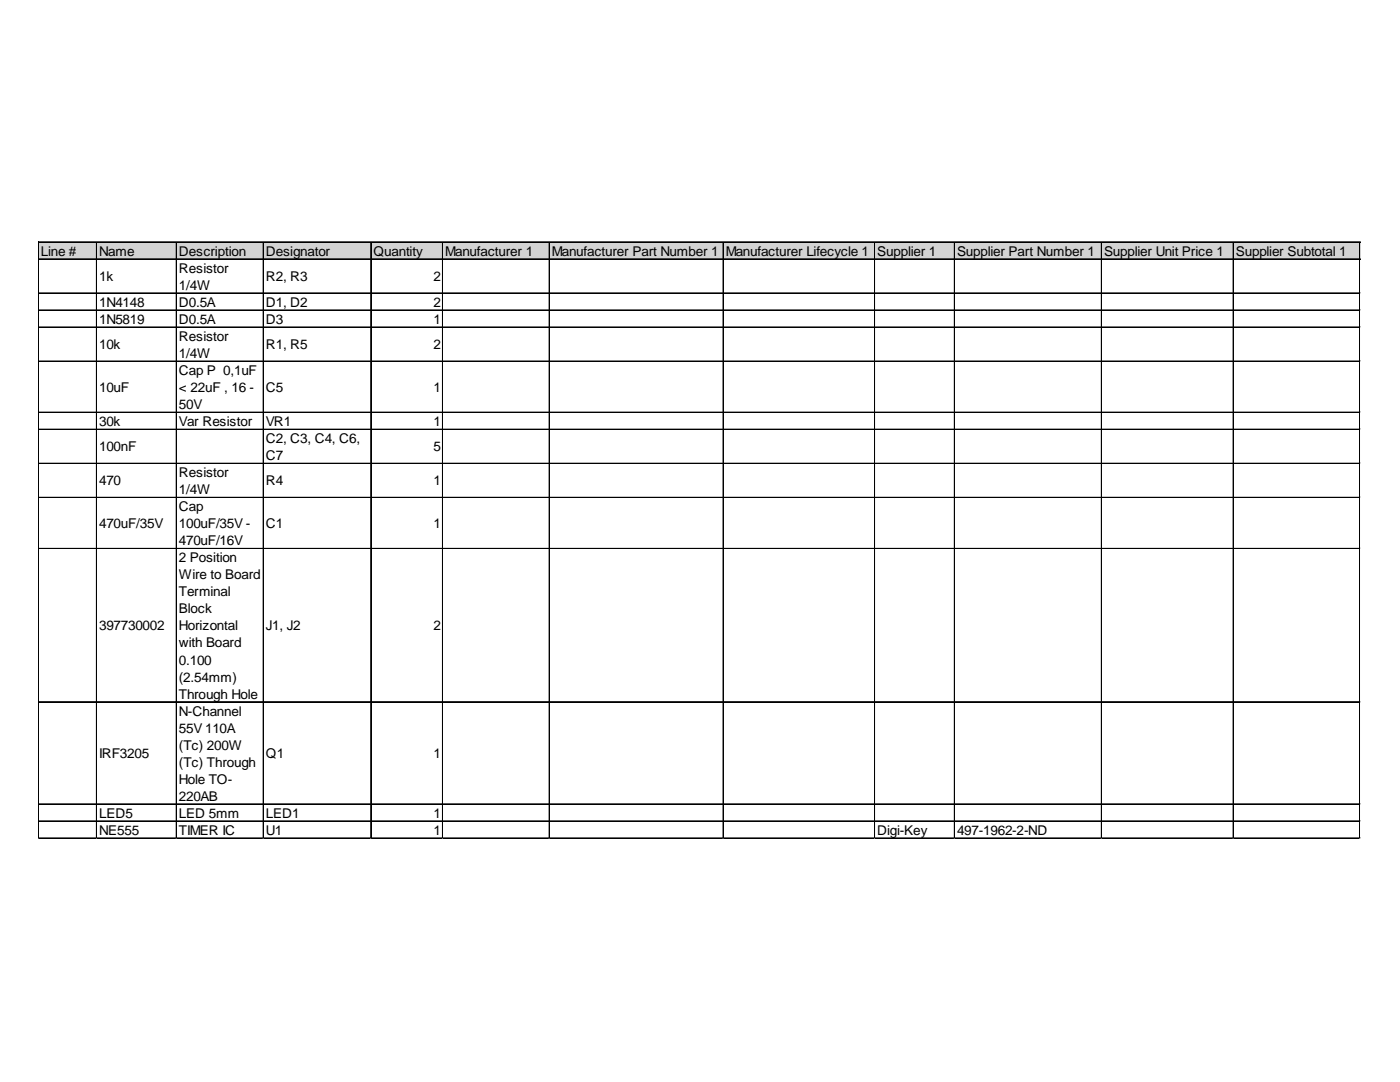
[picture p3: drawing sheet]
<svg xmlns="http://www.w3.org/2000/svg" width="279mm" height="216mm" viewBox="0 0 279 216" stroke-linecap="round" stroke-linejoin="round" font-family="sans-serif">
<defs><g id="words">
<g font-size="2.7">
<text x="8.1" y="51">Line #</text>
<text x="19.8" y="51">Name</text>
<text x="35.7" y="51">Description</text>
<text x="53.1" y="51">Designator</text>
<text x="74.5" y="51">Quantity</text>
<text x="88.8" y="51">Manufacturer 1</text>
<text x="110.1" y="51">Manufacturer Part Number 1</text>
<text x="144.8" y="51">Manufacturer Lifecycle 1</text>
<text x="175.1" y="51">Supplier 1</text>
<text x="191" y="51">Supplier Part Number 1</text>
<text x="220.3" y="51">Supplier Unit Price 1</text>
<text x="246.6" y="51">Supplier Subtotal 1</text>
<text x="19.8" y="56">1k</text>
<text x="35.7" y="54.4">Resistor</text>
<text x="35.7" y="57.8">1/4W</text>
<text x="53.1" y="56">R2, R3</text>
<text x="86.5" y="56">2</text>
<text x="19.8" y="61.2">1N4148</text>
<text x="19.8" y="64.6">1N5819</text>
<text x="35.7" y="61.2">D0.5A</text>
<text x="35.7" y="64.6">D0.5A</text>
<text x="53.1" y="61.2">D1, D2</text>
<text x="53.1" y="64.6">D3</text>
<text x="86.5" y="61.2">2</text>
<text x="86.5" y="64.6">1</text>
<text x="19.8" y="69.6">10k</text>
<text x="35.7" y="68">Resistor</text>
<text x="35.7" y="71.4">1/4W</text>
<text x="53.1" y="69.6">R1, R5</text>
<text x="86.5" y="69.6">2</text>
<text x="35.7" y="74.8">Cap P 0,1uF</text>
<text x="19.8" y="78.2">10uF</text>
<text x="35.7" y="78.2">&lt; 22uF , 16 -</text>
<text x="35.7" y="81.6">50V</text>
<text x="53.1" y="78.2">C5</text>
<text x="86.5" y="78.2">1</text>
<text x="19.8" y="85">30k</text>
<text x="35.7" y="85">Var Resistor</text>
<text x="53.1" y="85">VR1</text>
<text x="53.1" y="88.4">C2, C3, C4, C6,</text>
<text x="86.5" y="85">1</text>
<text x="19.8" y="90">100nF</text>
<text x="35.7" y="95.2">Resistor</text>
<text x="53.1" y="91.8">C7</text>
<text x="86.5" y="90">5</text>
<text x="19.8" y="96.8">470</text>
<text x="35.7" y="98.6">1/4W</text>
<text x="53.1" y="96.8">R4</text>
<text x="86.5" y="96.8">1</text>
<text x="19.8" y="105.4">470uF/35V</text>
<text x="35.7" y="102">Cap</text>
<text x="35.7" y="105.4">100uF/35V -</text>
<text x="53.1" y="105.4">C1</text>
<text x="86.5" y="105.4">1</text>
<text x="35.7" y="108.8">470uF/16V</text>
<text x="35.7" y="112.2">2 Position</text>
<text x="35.7" y="115.6">Wire to Board</text>
<text x="35.7" y="119">Terminal</text>
<text x="19.8" y="125.8">397730002</text>
<text x="35.7" y="122.4">Block</text>
<text x="35.7" y="125.8">Horizontal</text>
<text x="53.1" y="125.8">J1, J2</text>
<text x="86.5" y="125.8">2</text>
<text x="35.7" y="129.2">with Board</text>
<text x="35.7" y="132.6">0.100</text>
<text x="35.7" y="136">(2.54mm)</text>
<text x="35.7" y="139.4">Through Hole</text>
<text x="35.7" y="142.8">N-Channel</text>
<text x="35.7" y="146.2">55V 110A</text>
<text x="35.7" y="149.6">(Tc) 200W</text>
<text x="19.8" y="151.2">IRF3205</text>
<text x="35.7" y="153">(Tc) Through</text>
<text x="53.1" y="151.2">Q1</text>
<text x="86.5" y="151.2">1</text>
<text x="35.7" y="156.4">Hole TO-</text>
<text x="35.7" y="159.8">220AB</text>
<text x="19.8" y="163.2">LED5</text>
<text x="19.8" y="166.6">NE555</text>
<text x="35.7" y="163.2">LED 5mm</text>
<text x="35.7" y="166.6">TIMER IC</text>
<text x="53.1" y="163.2">LED1</text>
<text x="53.1" y="166.6">U1</text>
<text x="86.5" y="163.2">1</text>
<text x="86.5" y="166.6">1</text>
<text x="175.1" y="166.6">Digi-Key</text>
<text x="191" y="166.6">497-1962-2-ND</text>
</g>
</g></defs>
<path d="M7.7 48.4h263.8v3.4h-263.8z" fill="#d3d3d3"/>
<g fill="none" stroke="#000" stroke-width=".2">
<path d="M7.6 48.2v119.2M7.7 48.2v119.2M7.8 48.2h263.7M7.8 48.3h263.7M7.8 51.6h263.7M7.8 51.7h263.7M7.8 58.4h263.7M7.8 58.5h263.7M19.2 48.4v119M19.3 48.4v119M35.2 48.4v119M35.3 48.4v119"/>
<path d="M52.5 48.4v119M52.6 48.4v119M74 48.4v119M74.1 48.4v119M88.3 48.4v119M88.4 48.4v119M109.6 48.4v119M109.7 48.4v119M144.3 48.4v119M144.4 48.4v119M174.5 48.4v119M174.6 48.4v119"/>
<path d="M190.5 48.4v119M219.8 48.4v119M219.9 48.4v119M246.1 48.4v119M246.2 48.4v119M271.3 48.4v119M271.4 48.4v119M7.8 61.8h263.7M7.8 61.9h263.7M7.8 65.2h263.7M7.8 65.3h263.7M7.8 72h263.7"/>
<path d="M7.8 72.1h263.7M7.8 82.2h263.7M7.8 82.3h263.7M7.8 85.6h263.7M7.8 85.7h263.7M7.8 92.4h263.7M7.8 92.5h263.7M7.8 99.2h263.7M7.8 99.3h263.7M7.8 109.4h263.7M7.8 109.5h263.7M7.8 140h263.7"/>
<path d="M7.8 140.1h263.7M7.8 160.4h263.7M7.8 160.5h263.7M7.8 163.8h263.7M7.8 163.9h263.7M7.8 167.2h263.7M7.8 167.3h263.7"/>
</g>
<path d="M7.6 167.4h.1" fill="none" stroke="#e0e0e0" stroke-width=".2"/>
<path d="M7.6 167.4h.2z" fill="#e0e0e0"/>
<path d="M19.2 167.4h.1" fill="none" stroke="#e0e0e0" stroke-width=".2"/>
<path d="M19.2 167.4h.2z" fill="#e0e0e0"/>
<path d="M35.2 167.4h.1" fill="none" stroke="#e0e0e0" stroke-width=".2"/>
<path d="M35.2 167.4h.1z" fill="#e0e0e0"/>
<path d="M52.5 167.4h.1" fill="none" stroke="#e0e0e0" stroke-width=".2"/>
<path d="M52.5 167.4h.2z" fill="#e0e0e0"/>
<path d="M74 167.4h.1" fill="none" stroke="#e0e0e0" stroke-width=".2"/>
<path d="M74 167.4h.2z" fill="#e0e0e0"/>
<path d="M88.3 167.4h.1" fill="none" stroke="#e0e0e0" stroke-width=".2"/>
<path d="M88.3 167.4h.2z" fill="#e0e0e0"/>
<path d="M109.6 167.4h.1" fill="none" stroke="#e0e0e0" stroke-width=".2"/>
<path d="M109.6 167.4h.2z" fill="#e0e0e0"/>
<path d="M144.3 167.4h.1" fill="none" stroke="#e0e0e0" stroke-width=".2"/>
<path d="M144.3 167.4h.2z" fill="#e0e0e0"/>
<path d="M174.5 167.4h.1" fill="none" stroke="#e0e0e0" stroke-width=".2"/>
<path d="M174.5 167.4h.2z" fill="#e0e0e0"/>
<path d="M190.5 167.4h.1" fill="none" stroke="#e0e0e0" stroke-width=".2"/>
<path d="M190.5 167.4h.1z" fill="#e0e0e0"/>
<path d="M219.8 167.4h.1" fill="none" stroke="#e0e0e0" stroke-width=".2"/>
<path d="M219.8 167.4h.2z" fill="#e0e0e0"/>
<path d="M246.1 167.4h.1" fill="none" stroke="#e0e0e0" stroke-width=".2"/>
<path d="M246.1 167.4h.2z" fill="#e0e0e0"/>
<path d="M271.3 167.4h.1" fill="none" stroke="#e0e0e0" stroke-width=".2"/>
<path d="M271.3 167.4h.2z" fill="#e0e0e0"/>
<path d="M271.5 58.4h.1" fill="none" stroke="#e0e0e0" stroke-width=".2"/>
<path d="M271.5 58.4v.2z" fill="#e0e0e0"/>
<path d="M271.5 61.8h.1" fill="none" stroke="#e0e0e0" stroke-width=".2"/>
<path d="M271.5 61.8v.2z" fill="#e0e0e0"/>
<path d="M271.5 65.2h.1" fill="none" stroke="#e0e0e0" stroke-width=".2"/>
<path d="M271.5 65.2v.2z" fill="#e0e0e0"/>
<path d="M271.5 72h.1" fill="none" stroke="#e0e0e0" stroke-width=".2"/>
<path d="M271.5 72v.2z" fill="#e0e0e0"/>
<path d="M271.5 82.2h.1" fill="none" stroke="#e0e0e0" stroke-width=".2"/>
<path d="M271.5 82.2v.2z" fill="#e0e0e0"/>
<path d="M271.5 85.6h.1" fill="none" stroke="#e0e0e0" stroke-width=".2"/>
<path d="M271.5 85.6v.2z" fill="#e0e0e0"/>
<path d="M271.5 92.4h.1" fill="none" stroke="#e0e0e0" stroke-width=".2"/>
<path d="M271.5 92.4v.2z" fill="#e0e0e0"/>
<path d="M271.5 99.2h.1" fill="none" stroke="#e0e0e0" stroke-width=".2"/>
<path d="M271.5 99.2v.2z" fill="#e0e0e0"/>
<path d="M271.5 109.4h.1" fill="none" stroke="#e0e0e0" stroke-width=".2"/>
<path d="M271.5 109.4v.2z" fill="#e0e0e0"/>
<path d="M271.5 140h.1" fill="none" stroke="#e0e0e0" stroke-width=".2"/>
<path d="M271.5 140v.2z" fill="#e0e0e0"/>
<path d="M271.5 160.4h.1" fill="none" stroke="#e0e0e0" stroke-width=".2"/>
<path d="M271.5 160.4v.2z" fill="#e0e0e0"/>
<path d="M271.5 163.8h.1" fill="none" stroke="#e0e0e0" stroke-width=".2"/>
<path d="M271.5 163.8v.2z" fill="#e0e0e0"/>
<path d="M271.5 167.2h.1" fill="none" stroke="#e0e0e0" stroke-width=".2"/>
<path d="M271.5 167.2v.2z" fill="#e0e0e0"/>
<use href="#words"/>
</svg>
